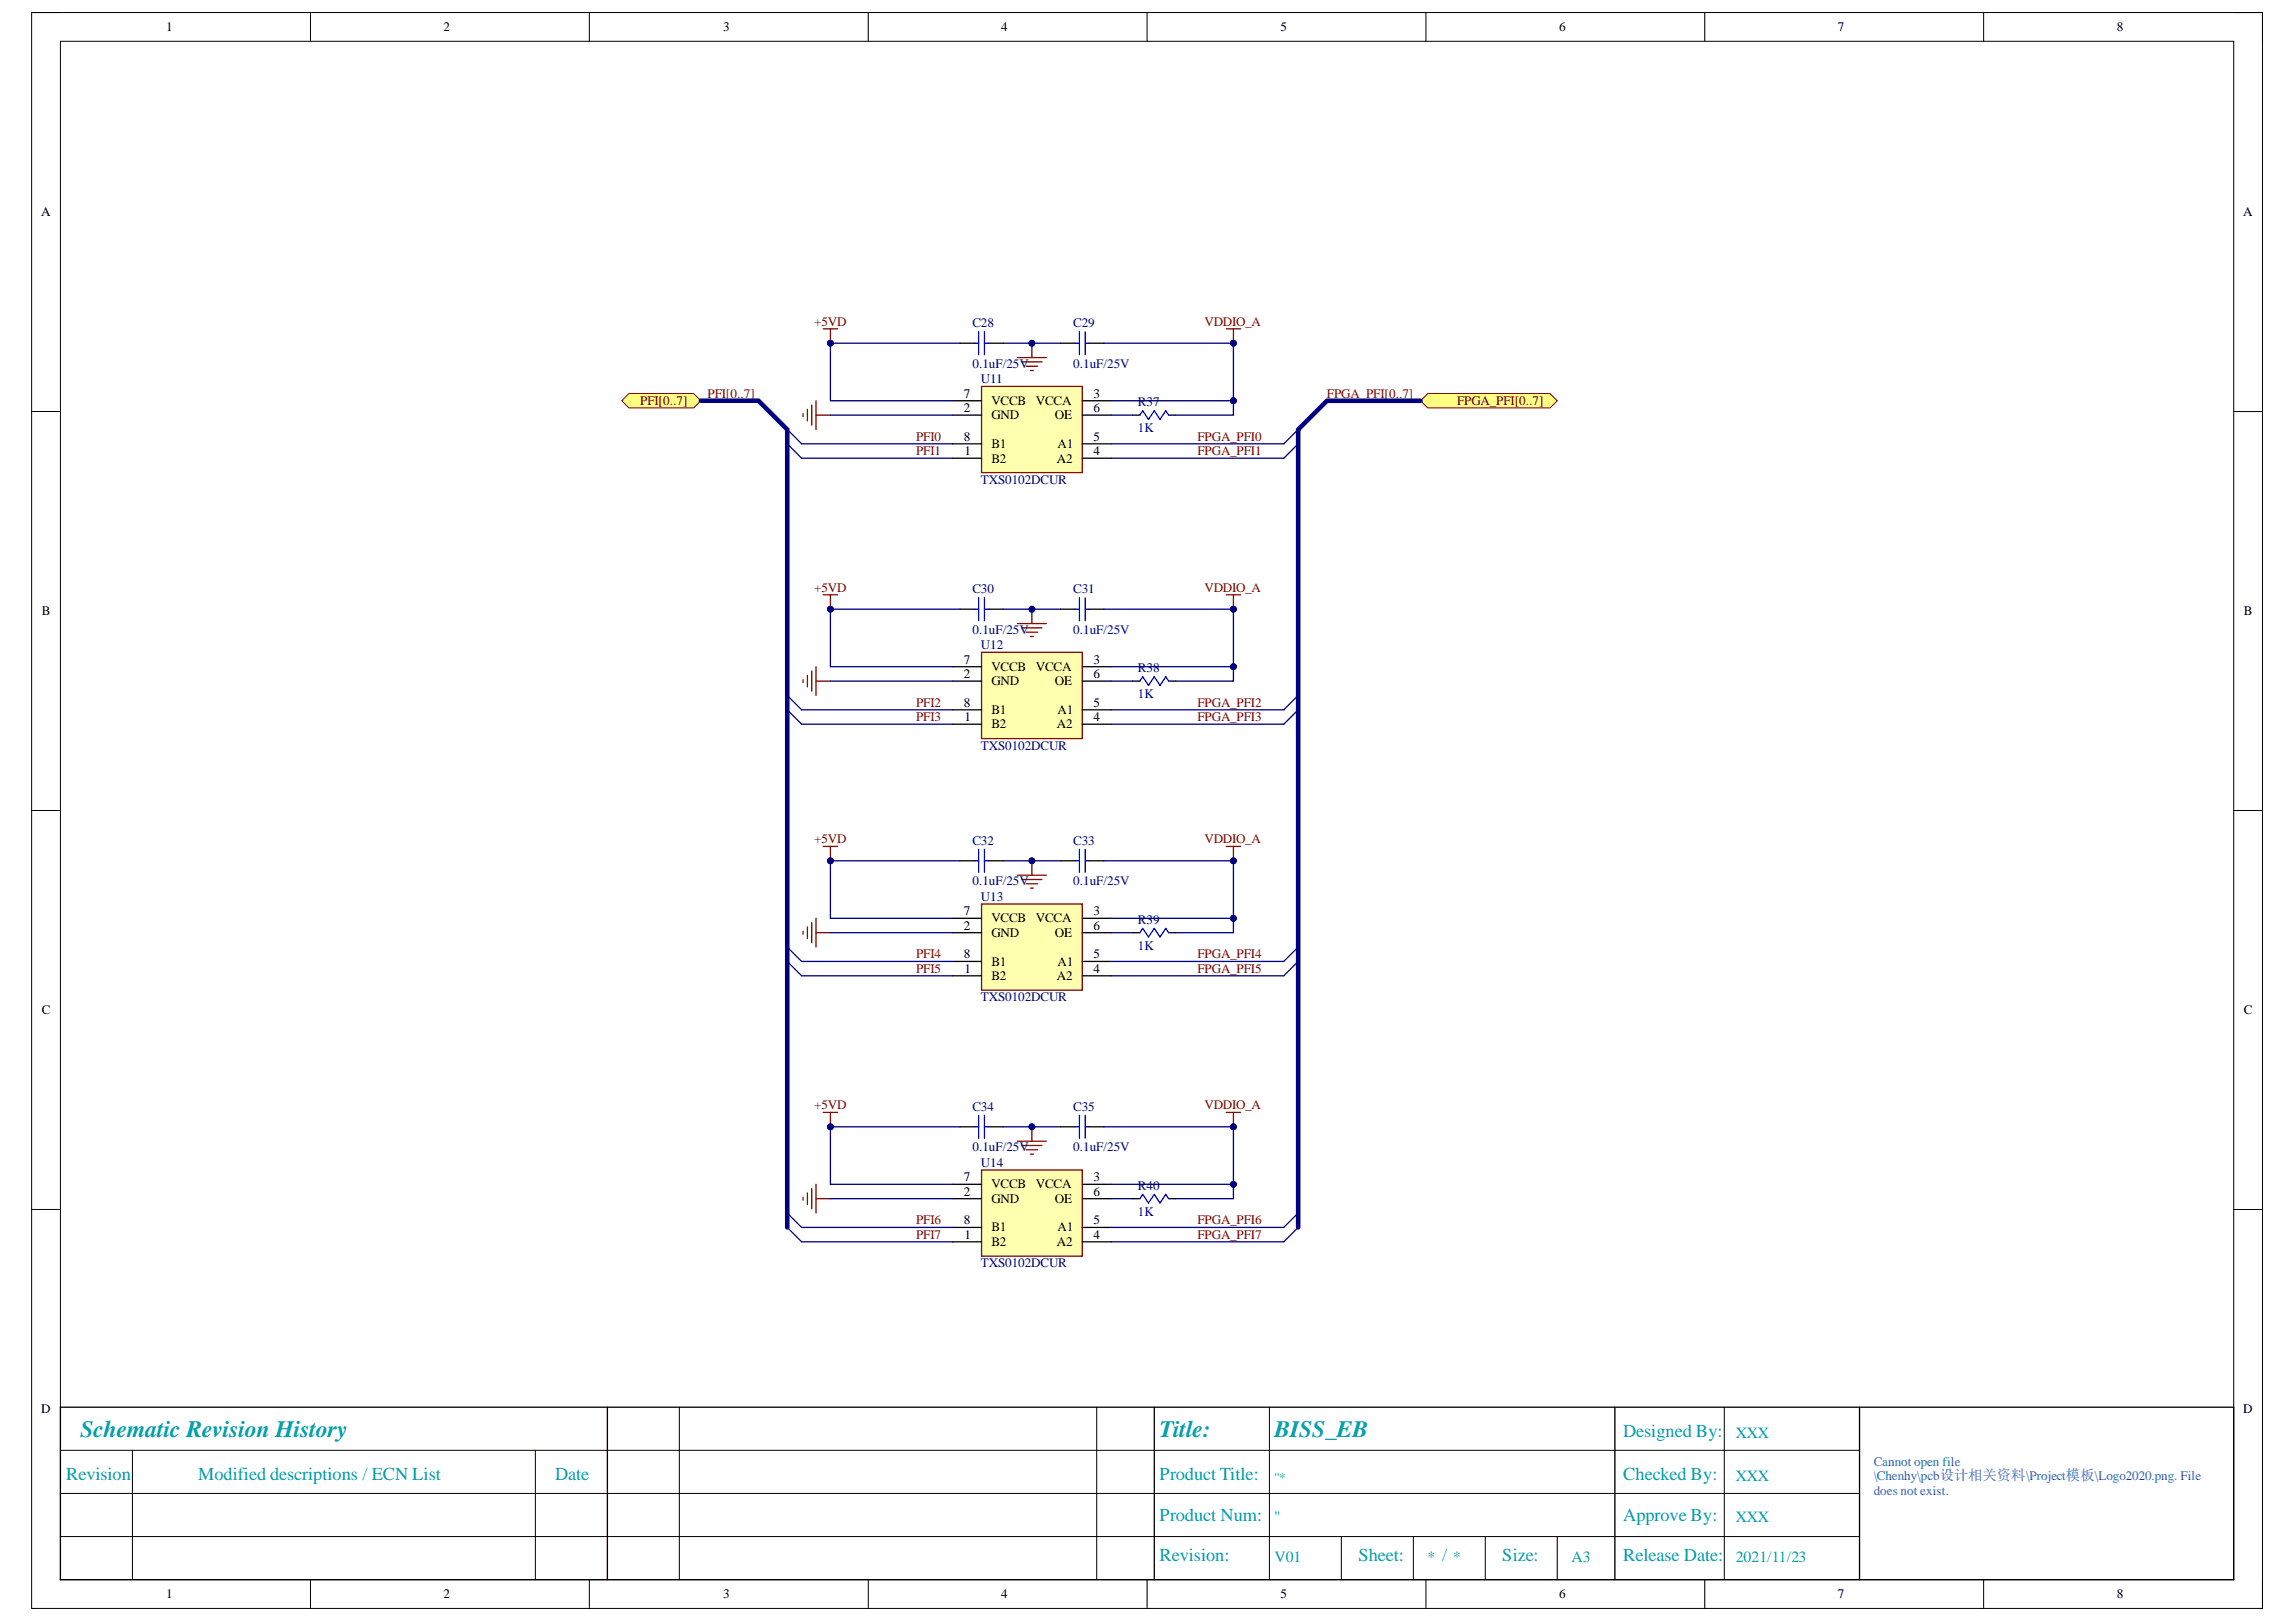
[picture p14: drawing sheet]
<svg xmlns="http://www.w3.org/2000/svg" width="297mm" height="210mm" viewBox="0 0 297 210" stroke-linecap="round" stroke-linejoin="round" font-family="sans-serif">
<defs><g id="words">
<g font-size="3" fill="#00a0a9">
<text x="10.4" y="185.9">Schematic Revision History</text>
<text x="150" y="185.9">Title:</text>
<text x="164.9" y="185.9">BISS_EB</text>
</g>
<g font-size="2.4" fill="#00a0a9">
<text x="210" y="186">Designed By:</text>
<text x="8.5" y="191.6">Revision</text>
<text x="25.6" y="191.6">Modified descriptions / ECN List</text>
<text x="71.8" y="191.6">Date</text>
<text x="150" y="191.6">Product Title:</text>
<text x="210" y="191.6">Checked By:</text>
<text x="150" y="196.8">Product Num:</text>
<text x="210" y="196.8">Approve By:</text>
<text x="150" y="202.1">Revision:</text>
<text x="175.7" y="202.1">Sheet:</text>
<text x="186.6" y="202.1">/</text>
<text x="194.3" y="202.1">Size:</text>
<text x="210" y="202.1">Release Date:</text>
</g>
<g font-size="2" fill="#00a0a9">
<text x="224.6" y="186.1">XXX</text>
<text x="224.6" y="191.7">XXX</text>
<text x="164.9" y="196.9">''</text>
<text x="224.6" y="196.9">XXX</text>
<text x="164.9" y="202.1">V01</text>
<text x="184.7" y="202.1">*</text>
<text x="188" y="202.1">*</text>
<text x="203.3" y="202.1">A3</text>
<text x="224.6" y="202.1">2021/11/23</text>
</g>
<g font-size="1.7">
<text x="21.5" y="4.1">1</text>
<text x="57.4" y="4.1">2</text>
<text x="93.6" y="4.1">3</text>
<text x="129.5" y="4.1">4</text>
<text x="165.7" y="4.1">5</text>
<text x="201.7" y="4.1">6</text>
<text x="237.7" y="4.1">7</text>
<text x="273.9" y="4.1">8</text>
<text x="5.3" y="28">A</text>
<text x="290.2" y="28">A</text>
<text x="124.7" y="53.3">2</text>
<text x="124.7" y="51.5">7</text>
<text x="128.3" y="52.4">VCCB</text>
<text x="134" y="52.4">VCCA</text>
<text x="141.5" y="51.5">3</text>
<text x="141.5" y="53.3">6</text>
<text x="124.7" y="57.1">8</text>
<text x="124.8" y="58.9">1</text>
<text x="128.3" y="59.9">B2</text>
<text x="128.3" y="54.3">GND</text>
<text x="128.3" y="58">B1</text>
<text x="136.5" y="54.3">OE</text>
<text x="136.7" y="59.9">A2</text>
<text x="136.8" y="58">A1</text>
<text x="141.5" y="58.9">4</text>
<text x="141.5" y="57.1">5</text>
<text x="5.4" y="79.6">B</text>
<text x="290.3" y="79.6">B</text>
<text x="124.7" y="87.8">2</text>
<text x="124.7" y="85.9">7</text>
<text x="128.3" y="88.7">GND</text>
<text x="128.3" y="86.8">VCCB</text>
<text x="134" y="86.8">VCCA</text>
<text x="136.5" y="88.7">OE</text>
<text x="141.5" y="85.9">3</text>
<text x="141.5" y="87.8">6</text>
<text x="124.7" y="91.5">8</text>
<text x="124.8" y="93.3">1</text>
<text x="128.3" y="94.3">B2</text>
<text x="128.3" y="92.4">B1</text>
<text x="136.7" y="94.3">A2</text>
<text x="136.8" y="92.4">A1</text>
<text x="141.5" y="93.3">4</text>
<text x="141.5" y="91.5">5</text>
<text x="124.7" y="118.4">7</text>
<text x="128.3" y="119.4">VCCB</text>
<text x="134" y="119.4">VCCA</text>
<text x="141.5" y="118.4">3</text>
<text x="124.7" y="120.3">2</text>
<text x="124.7" y="124">8</text>
<text x="124.8" y="125.9">1</text>
<text x="128.3" y="121.2">GND</text>
<text x="128.3" y="125">B1</text>
<text x="136.5" y="121.2">OE</text>
<text x="136.8" y="125">A1</text>
<text x="141.5" y="125.9">4</text>
<text x="141.5" y="120.3">6</text>
<text x="141.5" y="124">5</text>
<text x="5.4" y="131.2">C</text>
<text x="128.3" y="126.8">B2</text>
<text x="136.7" y="126.8">A2</text>
<text x="290.3" y="131.2">C</text>
<text x="124.7" y="154.7">2</text>
<text x="124.7" y="152.9">7</text>
<text x="128.3" y="155.6">GND</text>
<text x="128.3" y="153.8">VCCB</text>
<text x="134" y="153.8">VCCA</text>
<text x="136.5" y="155.6">OE</text>
<text x="141.5" y="152.9">3</text>
<text x="141.5" y="154.7">6</text>
<text x="124.7" y="158.4">8</text>
<text x="124.8" y="160.3">1</text>
<text x="128.3" y="161.2">B2</text>
<text x="128.3" y="159.4">B1</text>
<text x="136.7" y="161.2">A2</text>
<text x="136.8" y="159.4">A1</text>
<text x="141.5" y="160.3">4</text>
<text x="141.5" y="158.4">5</text>
<text x="5.3" y="182.9">D</text>
<text x="290.2" y="182.9">D</text>
<text x="21.5" y="206.8">1</text>
<text x="57.4" y="206.8">2</text>
<text x="93.6" y="206.8">3</text>
<text x="129.5" y="206.8">4</text>
<text x="165.7" y="206.8">5</text>
<text x="201.7" y="206.8">6</text>
<text x="237.7" y="206.8">7</text>
<text x="273.9" y="206.8">8</text>
</g>
<g font-size="1.7" fill="#800000">
<text x="105.3" y="42.2">+5VD</text>
<text x="155.8" y="42.2">VDDIO_A</text>
<text x="82.8" y="52.4">PFI[0..7]</text>
<text x="91.5" y="51.5">PFI[0..7]</text>
<text x="171.7" y="51.5">FPGA_PFI[0..7]</text>
<text x="188.5" y="52.4">FPGA_PFI[0..7]</text>
<text x="118.5" y="57.1">PFI0</text>
<text x="118.5" y="58.9">PFI1</text>
<text x="154.9" y="57.1">FPGA_PFI0</text>
<text x="154.9" y="58.9">FPGA_PFI1</text>
<text x="105.3" y="76.6">+5VD</text>
<text x="155.8" y="76.6">VDDIO_A</text>
<text x="118.5" y="91.5">PFI2</text>
<text x="118.5" y="93.3">PFI3</text>
<text x="154.9" y="91.5">FPGA_PFI2</text>
<text x="154.9" y="93.3">FPGA_PFI3</text>
<text x="105.3" y="109.1">+5VD</text>
<text x="155.8" y="109.1">VDDIO_A</text>
<text x="118.5" y="124">PFI4</text>
<text x="118.5" y="125.9">PFI5</text>
<text x="154.9" y="124">FPGA_PFI4</text>
<text x="154.9" y="125.9">FPGA_PFI5</text>
<text x="105.3" y="143.6">+5VD</text>
<text x="155.8" y="143.6">VDDIO_A</text>
<text x="118.5" y="158.4">PFI6</text>
<text x="118.5" y="160.3">PFI7</text>
<text x="154.9" y="158.4">FPGA_PFI6</text>
<text x="154.9" y="160.3">FPGA_PFI7</text>
</g>
<g font-size="1.7" fill="#000080">
<text x="125.8" y="42.4">C28</text>
<text x="125.8" y="47.6">0.1uF/25V</text>
<text x="138.8" y="42.4">C29</text>
<text x="138.8" y="47.6">0.1uF/25V</text>
<text x="126.9" y="49.6">U11</text>
<text x="147.2" y="52.6">R37</text>
<text x="147.2" y="56">1K</text>
<text x="126.9" y="62.6">TXS0102DCUR</text>
<text x="125.8" y="76.8">C30</text>
<text x="138.8" y="76.8">C31</text>
<text x="125.8" y="82">0.1uF/25V</text>
<text x="138.8" y="82">0.1uF/25V</text>
<text x="126.9" y="84">U12</text>
<text x="147.2" y="87">R38</text>
<text x="147.2" y="90.4">1K</text>
<text x="126.9" y="97.1">TXS0102DCUR</text>
<text x="125.8" y="109.3">C32</text>
<text x="138.8" y="109.3">C33</text>
<text x="125.8" y="114.6">0.1uF/25V</text>
<text x="126.9" y="116.6">U13</text>
<text x="138.8" y="114.6">0.1uF/25V</text>
<text x="147.2" y="119.5">R39</text>
<text x="147.2" y="122.9">1K</text>
<text x="126.9" y="129.6">TXS0102DCUR</text>
<text x="125.8" y="143.7">C34</text>
<text x="138.8" y="143.7">C35</text>
<text x="125.8" y="149">0.1uF/25V</text>
<text x="138.8" y="149">0.1uF/25V</text>
<text x="126.9" y="151">U14</text>
<text x="147.2" y="154">R40</text>
<text x="147.2" y="157.3">1K</text>
<text x="126.9" y="164">TXS0102DCUR</text>
</g>
<text font-size="1.7" fill="#00a0a9" x="164.9" y="191.7">''*</text>
<g font-size="1.7" fill="#15c">
<text x="242.4" y="189.7">Cannot open file</text>
<text x="242.4" y="191.6">\Chenhy\pcb设计相关资料\Project模板\Logo2020.png. File</text>
<text x="242.4" y="193.4">does not exist.</text>
</g>
</g></defs>
<path d="M4.1 1.6h288.6v206.5h-288.6z" fill="none" stroke="#000" stroke-width=".13"/>
<path d="M7.8 5.3h281.2v199.1h-281.2z" fill-rule="evenodd" fill="#fff"/>
<g fill="none" stroke="#000" stroke-width=".13">
<path d="M4.1 1.6h3.7M7.8 5.3h281.2v199.1h-281.2zM40.2 1.6v3.7M76.2 1.6v3.7M112.3 1.6v3.7M148.4 1.6v3.7M184.5 1.6v3.7M220.6 1.6v3.7M256.6 1.6v3.7M289 1.6h3.7v3.7M4.1 53.3h3.7M289 53.3h3.7"/>
<path d="M4.1 104.9h3.7M289 104.9h3.7M4.1 156.5h3.7M289 156.5h3.7M7.8 187.7h232.8M7.8 193.3h232.8M7.8 198.8h232.8M17.1 187.7v16.7M69.3 187.7v16.7M87.9 182.1v22.3M141.9 182.1v22.3M164.2 182.1v22.3"/>
<path d="M173.5 198.8v5.6M182.8 198.8v5.6M192.2 198.8v5.6M201.5 198.8v5.6M223.1 182.1v22.3M40.2 204.4v3.7M76.2 204.4v3.7M112.3 204.4v3.7M148.4 204.4v3.7M184.5 204.4v3.7M220.6 204.4v3.7M256.6 204.4v3.7"/>
<path d="M292.7 204.4v3.7"/>
</g>
<path d="M7.8 182.1h281.2v22.3h-281.2zM78.6 182.1v22.3M149.3 182.1v22.3M208.9 182.1v22.3M240.6 182.1v22.3" fill="none" stroke="#000" stroke-width=".17"/>
<path d="M131.6 46.3h3.8M132.2 46.8h2.6M132.8 47.4h1.4M133.3 47.9h.4M133.5 44.4v1.9" fill="none" stroke="#800000" stroke-width=".17"/>
<circle cx="133.5" cy="44.4" r=".37" fill="#000080"/>
<circle cx="133.5" cy="44.4" r=".37" fill="none" stroke="#000080" stroke-width=".13"/>
<path d="M127 50h13v11.2h-13z" fill-rule="evenodd" fill="#ffffb0"/>
<path d="M103.9 53.5v.4M104.5 53v1.5M105 52.4v2.6M105.6 51.9v3.7M105.6 53.7h1.8M106.5 42.6h1.9M107.4 42.6v1.8M127 50h13v11.2h-13z" fill="none" stroke="#800000" stroke-width=".17"/>
<path d="M123.3 59.3h3.7M123.3 53.7h3.7M123.3 51.9h3.7M123.3 57.4h3.7M140 59.3h3.7M140 53.7h3.7M140 51.9h3.7M140 57.4h3.7" fill="none" stroke="#000" stroke-width=".17"/>
<circle cx="107.4" cy="44.4" r=".37" fill="#000080"/>
<circle cx="107.4" cy="44.4" r=".37" fill="none" stroke="#000080" stroke-width=".13"/>
<path d="M158.6 42.6h1.9M159.6 42.6v1.8" fill="none" stroke="#800000" stroke-width=".17"/>
<circle cx="159.6" cy="44.4" r=".37" fill="#000080"/>
<circle cx="159.6" cy="44.4" r=".37" fill="none" stroke="#000080" stroke-width=".13"/>
<path d="M133.5 78.8v1.9M131.6 80.7h3.8M132.2 81.3h2.6M132.8 81.8h1.4M133.3 82.4h.4" fill="none" stroke="#800000" stroke-width=".17"/>
<circle cx="133.5" cy="78.8" r=".37" fill="#000080"/>
<circle cx="133.5" cy="78.8" r=".37" fill="none" stroke="#000080" stroke-width=".13"/>
<path d="M127 84.4h13v11.2h-13z" fill-rule="evenodd" fill="#ffffb0"/>
<path d="M106.5 77h1.9M107.4 77v1.8M103.9 88v.3M104.5 87.4v1.5M105 86.8v2.6M105.6 86.3v3.7M105.6 88.1h1.8M127 84.4h13v11.2h-13z" fill="none" stroke="#800000" stroke-width=".17"/>
<path d="M123.3 93.7h3.7M123.3 88.1h3.7M123.3 86.3h3.7M123.3 91.9h3.7M140 93.7h3.7M140 88.1h3.7M140 86.3h3.7M140 91.9h3.7" fill="none" stroke="#000" stroke-width=".17"/>
<circle cx="107.4" cy="78.8" r=".37" fill="#000080"/>
<circle cx="107.4" cy="78.8" r=".37" fill="none" stroke="#000080" stroke-width=".13"/>
<path d="M158.6 77h1.9M159.6 77v1.8" fill="none" stroke="#800000" stroke-width=".17"/>
<circle cx="159.6" cy="78.8" r=".37" fill="#000080"/>
<circle cx="159.6" cy="78.8" r=".37" fill="none" stroke="#000080" stroke-width=".13"/>
<path d="M131.6 113.3h3.8M132.2 113.8h2.6M132.8 114.4h1.4M133.3 114.9h.4M133.5 111.4v1.9" fill="none" stroke="#800000" stroke-width=".17"/>
<circle cx="133.5" cy="111.4" r=".37" fill="#000080"/>
<circle cx="133.5" cy="111.4" r=".37" fill="none" stroke="#000080" stroke-width=".13"/>
<path d="M127 117h13v11.1h-13z" fill-rule="evenodd" fill="#ffffb0"/>
<path d="M104.5 120v1.4M105 119.4v2.6M105.6 118.8v3.8M106.5 109.5h1.9M107.4 109.5v1.9M127 117h13v11.1h-13zM103.9 120.5v.4M105.6 120.7h1.8" fill="none" stroke="#800000" stroke-width=".17"/>
<path d="M123.3 118.8h3.7M140 118.8h3.7M123.3 126.3h3.7M123.3 120.7h3.7M123.3 124.4h3.7M140 126.3h3.7M140 120.7h3.7M140 124.4h3.7" fill="none" stroke="#000" stroke-width=".17"/>
<circle cx="107.4" cy="111.4" r=".37" fill="#000080"/>
<circle cx="107.4" cy="111.4" r=".37" fill="none" stroke="#000080" stroke-width=".13"/>
<path d="M158.6 109.5h1.9M159.6 109.5v1.9" fill="none" stroke="#800000" stroke-width=".17"/>
<circle cx="159.6" cy="111.4" r=".37" fill="#000080"/>
<circle cx="159.6" cy="111.4" r=".37" fill="none" stroke="#000080" stroke-width=".13"/>
<path d="M131.6 147.7h3.8M132.2 148.2h2.6M132.8 148.8h1.4M133.3 149.4h.4M133.5 145.8v1.9" fill="none" stroke="#800000" stroke-width=".17"/>
<circle cx="133.5" cy="145.8" r=".37" fill="#000080"/>
<circle cx="133.5" cy="145.8" r=".37" fill="none" stroke="#000080" stroke-width=".13"/>
<path d="M127 151.4h13v11.2h-13z" fill-rule="evenodd" fill="#ffffb0"/>
<path d="M103.9 154.9v.4M104.5 154.4v1.5M105 153.8v2.6M105.6 153.3v3.7M105.6 155.1h1.8M106.5 144h1.9M107.4 144v1.8M127 151.4h13v11.2h-13z" fill="none" stroke="#800000" stroke-width=".17"/>
<path d="M123.3 155.1h3.7M123.3 153.3h3.7M123.3 158.8h3.7M140 155.1h3.7M140 153.3h3.7M140 158.8h3.7M123.3 160.7h3.7M140 160.7h3.7" fill="none" stroke="#000" stroke-width=".17"/>
<circle cx="107.4" cy="145.8" r=".37" fill="#000080"/>
<circle cx="107.4" cy="145.8" r=".37" fill="none" stroke="#000080" stroke-width=".13"/>
<path d="M158.6 144h1.9M159.6 144v1.8" fill="none" stroke="#800000" stroke-width=".17"/>
<circle cx="159.6" cy="145.8" r=".37" fill="#000080"/>
<circle cx="159.6" cy="145.8" r=".37" fill="none" stroke="#000080" stroke-width=".13"/>
<path d="M183.8 51.9l.9-1h15.8l1 1-1 .9h-15.8z" fill-rule="evenodd" fill="#ffff80"/>
<path d="M183.8 51.9l.9-1h15.8l1 1-1 .9h-15.8z" fill="none" stroke="#800000" stroke-width=".13"/>
<g fill="none" stroke="#000080" stroke-width=".17">
<path d="M101.8 55.6l1.9 1.8M101.8 57.4l1.9 1.9M167.9 55.6l-1.8 1.8M167.9 57.4l-1.8 1.9M101.8 90l1.9 1.9M101.8 91.9l1.9 1.8M167.9 90l-1.8 1.9M167.9 91.9l-1.8 1.8M101.8 122.6l1.9 1.8M101.8 124.4l1.9 1.9M167.9 122.6l-1.8 1.8M167.9 124.4l-1.8 1.9"/>
<path d="M101.8 157l1.9 1.8M101.8 158.8l1.9 1.9M167.9 157l-1.8 1.8M167.9 158.8l-1.8 1.9"/>
</g>
<path d="M80.4 51.9l1-1h8.3l1 1-1 .9h-8.3z" fill-rule="evenodd" fill="#ffff80"/>
<path d="M80.4 51.9l1-1h8.3l1 1-1 .9h-8.3z" fill="none" stroke="#800000" stroke-width=".13"/>
<path d="M146.5 53.7h1M151.2 53.7h.9" fill="none" stroke="#000" stroke-width=".17"/>
<path d="M147.5 53.7l.3-.5 .8 1.1 .7-1.1 .8 1.1 .7-1.1 .4 .5" fill="none" stroke="#00f" stroke-width=".17"/>
<path d="M143.7 51.9h15.9v1.8h-7.5M143.7 53.7h2.8" fill="none" stroke="#000080" stroke-width=".17"/>
<circle cx="159.6" cy="51.9" r=".37" fill="#000080"/>
<circle cx="159.6" cy="51.9" r=".37" fill="none" stroke="#000080" stroke-width=".13"/>
<path d="M129.8 44.4h7.4" fill="none" stroke="#000080" stroke-width=".17"/>
<circle cx="133.5" cy="44.4" r=".37" fill="#000080"/>
<circle cx="133.5" cy="44.4" r=".37" fill="none" stroke="#000080" stroke-width=".13"/>
<path d="M142.8 44.4h16.8v7.5" fill="none" stroke="#000080" stroke-width=".17"/>
<circle cx="159.6" cy="44.4" r=".37" fill="#000080"/>
<circle cx="159.6" cy="44.4" r=".37" fill="none" stroke="#000080" stroke-width=".13"/>
<circle cx="159.6" cy="51.9" r=".37" fill="#000080"/>
<circle cx="159.6" cy="51.9" r=".37" fill="none" stroke="#000080" stroke-width=".13"/>
<path d="M124.2 44.4h-16.8v7.5h15.9" fill="none" stroke="#000080" stroke-width=".17"/>
<circle cx="107.4" cy="44.4" r=".37" fill="#000080"/>
<circle cx="107.4" cy="44.4" r=".37" fill="none" stroke="#000080" stroke-width=".13"/>
<path d="M103.7 57.4h19.6M103.7 59.3h19.6M107.4 53.7h15.9M143.7 57.4h22.4M143.7 59.3h22.4M143.7 86.3h15.9v1.8h-7.5M143.7 88.1h2.8" fill="none" stroke="#000080" stroke-width=".17"/>
<circle cx="159.6" cy="86.3" r=".37" fill="#000080"/>
<circle cx="159.6" cy="86.3" r=".37" fill="none" stroke="#000080" stroke-width=".13"/>
<path d="M129.8 78.8h7.4" fill="none" stroke="#000080" stroke-width=".17"/>
<circle cx="133.5" cy="78.8" r=".37" fill="#000080"/>
<circle cx="133.5" cy="78.8" r=".37" fill="none" stroke="#000080" stroke-width=".13"/>
<path d="M142.8 78.8h16.8v7.5" fill="none" stroke="#000080" stroke-width=".17"/>
<circle cx="159.6" cy="78.8" r=".37" fill="#000080"/>
<circle cx="159.6" cy="78.8" r=".37" fill="none" stroke="#000080" stroke-width=".13"/>
<circle cx="159.6" cy="86.3" r=".37" fill="#000080"/>
<circle cx="159.6" cy="86.3" r=".37" fill="none" stroke="#000080" stroke-width=".13"/>
<path d="M124.2 78.8h-16.8v7.5h15.9" fill="none" stroke="#000080" stroke-width=".17"/>
<circle cx="107.4" cy="78.8" r=".37" fill="#000080"/>
<circle cx="107.4" cy="78.8" r=".37" fill="none" stroke="#000080" stroke-width=".13"/>
<path d="M103.7 91.9h19.6M103.7 93.7h19.6M107.4 88.1h15.9M143.7 91.9h22.4M143.7 93.7h22.4M143.7 118.8h15.9v1.9h-7.5M143.7 120.7h2.8" fill="none" stroke="#000080" stroke-width=".17"/>
<circle cx="159.6" cy="118.8" r=".37" fill="#000080"/>
<circle cx="159.6" cy="118.8" r=".37" fill="none" stroke="#000080" stroke-width=".13"/>
<path d="M129.8 111.4h7.4" fill="none" stroke="#000080" stroke-width=".17"/>
<circle cx="133.5" cy="111.4" r=".37" fill="#000080"/>
<circle cx="133.5" cy="111.4" r=".37" fill="none" stroke="#000080" stroke-width=".13"/>
<path d="M142.8 111.4h16.8v7.4" fill="none" stroke="#000080" stroke-width=".17"/>
<circle cx="159.6" cy="111.4" r=".37" fill="#000080"/>
<circle cx="159.6" cy="111.4" r=".37" fill="none" stroke="#000080" stroke-width=".13"/>
<circle cx="159.6" cy="118.8" r=".37" fill="#000080"/>
<circle cx="159.6" cy="118.8" r=".37" fill="none" stroke="#000080" stroke-width=".13"/>
<path d="M124.2 111.4h-16.8v7.4h15.9" fill="none" stroke="#000080" stroke-width=".17"/>
<circle cx="107.4" cy="111.4" r=".37" fill="#000080"/>
<circle cx="107.4" cy="111.4" r=".37" fill="none" stroke="#000080" stroke-width=".13"/>
<path d="M103.7 124.4h19.6M103.7 126.3h19.6M107.4 120.7h15.9M143.7 124.4h22.4M143.7 126.3h22.4M143.7 153.3h15.9v1.8h-7.5M143.7 155.1h2.8" fill="none" stroke="#000080" stroke-width=".17"/>
<circle cx="159.6" cy="153.3" r=".37" fill="#000080"/>
<circle cx="159.6" cy="153.3" r=".37" fill="none" stroke="#000080" stroke-width=".13"/>
<path d="M129.8 145.8h7.4" fill="none" stroke="#000080" stroke-width=".17"/>
<circle cx="133.5" cy="145.8" r=".37" fill="#000080"/>
<circle cx="133.5" cy="145.8" r=".37" fill="none" stroke="#000080" stroke-width=".13"/>
<path d="M142.8 145.8h16.8v7.5" fill="none" stroke="#000080" stroke-width=".17"/>
<circle cx="159.6" cy="145.8" r=".37" fill="#000080"/>
<circle cx="159.6" cy="145.8" r=".37" fill="none" stroke="#000080" stroke-width=".13"/>
<circle cx="159.6" cy="153.3" r=".37" fill="#000080"/>
<circle cx="159.6" cy="153.3" r=".37" fill="none" stroke="#000080" stroke-width=".13"/>
<path d="M124.2 145.8h-16.8v7.5h15.9" fill="none" stroke="#000080" stroke-width=".17"/>
<circle cx="107.4" cy="145.8" r=".37" fill="#000080"/>
<circle cx="107.4" cy="145.8" r=".37" fill="none" stroke="#000080" stroke-width=".13"/>
<path d="M103.7 158.8h19.6M107.4 155.1h15.9M143.7 158.8h22.4M103.7 160.7h19.6M143.7 160.7h22.4" fill="none" stroke="#000080" stroke-width=".17"/>
<path d="M90.7 51.9h7.4l3.7 3.7v103.2M183.8 51.9h-12.1l-3.8 3.7v103.2" fill="none" stroke="#000080" stroke-width=".59"/>
<g fill="none" stroke="#000" stroke-width=".17">
<path d="M124.2 44.4h1.9M127.9 44.4h1.9M137.2 44.4h1.9M140.9 44.4h1.9M124.2 78.8h1.9M127.9 78.8h1.9M137.2 78.8h1.9M140.9 78.8h1.9M146.5 88.1h1M151.2 88.1h.9M124.2 111.4h1.9M127.9 111.4h1.9"/>
<path d="M137.2 111.4h1.9M140.9 111.4h1.9M146.5 120.7h1M151.2 120.7h.9M124.2 145.8h1.9M127.9 145.8h1.9M137.2 145.8h1.9M140.9 145.8h1.9M146.5 155.1h1M151.2 155.1h.9"/>
</g>
<g fill="none" stroke="#00f" stroke-width=".17">
<path d="M126.1 44.4h.5M126.6 42.9v3M127.4 42.9v3M127.4 44.4h.5M139.1 44.4h.5M139.6 42.9v3M140.4 44.4h.5M140.4 42.9v3M126.1 78.8h.5M126.6 77.3v3M127.4 77.3v3M127.4 78.8h.5"/>
<path d="M139.1 78.8h.5M139.6 77.3v3M140.4 77.3v3M140.4 78.8h.5M147.5 88.1l.3-.5 .8 1.1 .7-1.1 .8 1.1 .7-1.1 .4 .5M126.1 111.4h.5M126.6 109.9v3M127.4 109.9v3M127.4 111.4h.5M139.1 111.4h.5M139.6 109.9v3M140.4 109.9v3"/>
<path d="M140.4 111.4h.5M147.5 120.7l.3-.6 .8 1.2 .7-1.2 .8 1.2 .7-1.2 .4 .6M126.1 145.8h.5M126.6 144.3v3M127.4 144.3v3M127.4 145.8h.5M139.1 145.8h.5M139.6 144.3v3M140.4 144.3v3M140.4 145.8h.5M147.5 155.1l.3-.5 .8 1.1 .7-1.1 .8 1.1 .7-1.1 .4 .5"/>
</g>
<use href="#words"/>
</svg>
